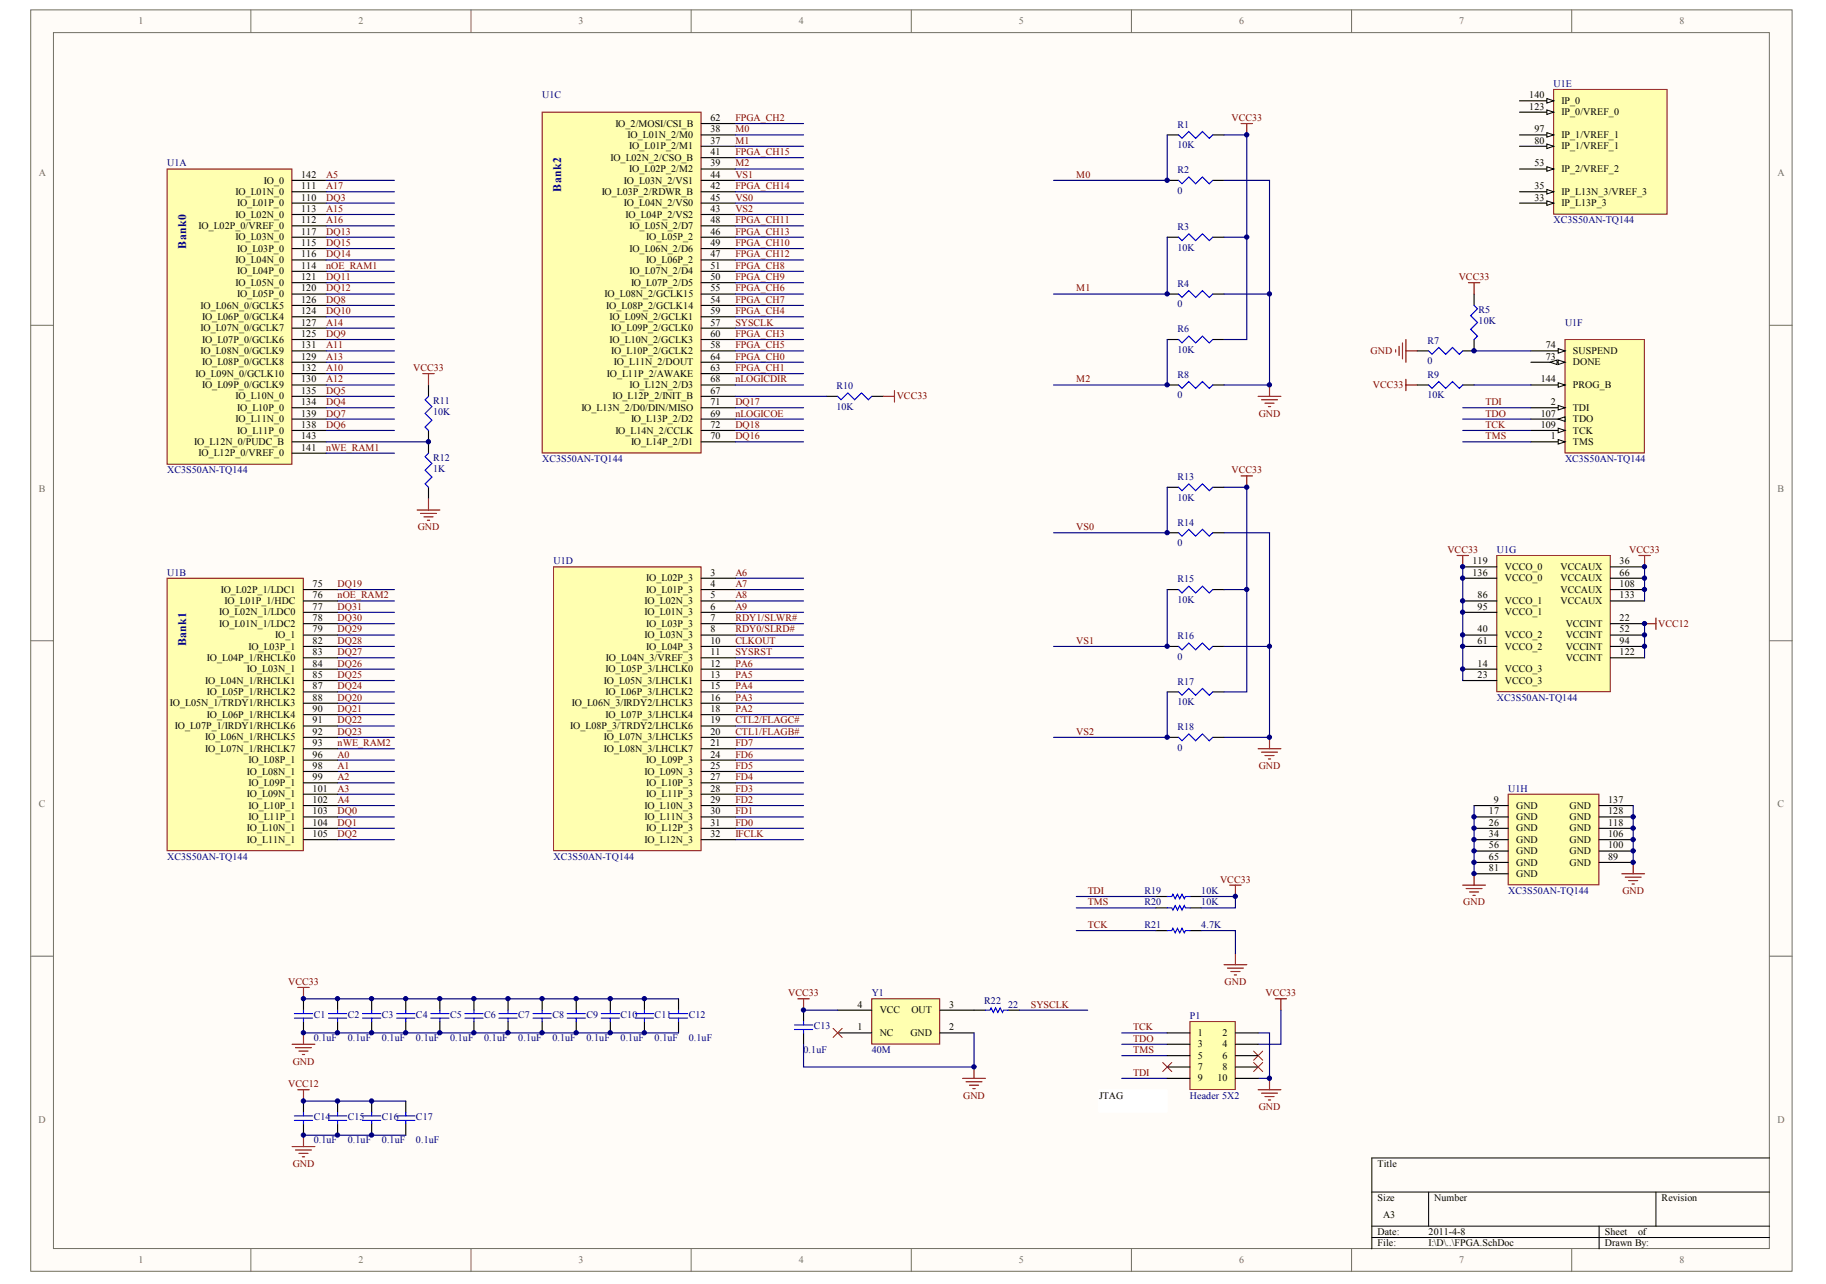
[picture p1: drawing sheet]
<svg xmlns="http://www.w3.org/2000/svg" width="289mm" height="203mm" viewBox="0 0 289 203" stroke-linecap="round" stroke-linejoin="round" font-family="sans-serif">
<defs><g id="words">
<g font-size="1.9" fill="#000080">
<text x="88.8" y="30.3" transform="rotate(-90 88.8 30.3)">Bank2</text>
<text x="29.4" y="39.3" transform="rotate(-90 29.4 39.3)">Bank0</text>
<text x="29.4" y="102.3" transform="rotate(-90 29.4 102.3)">Bank1</text>
</g>
<g font-size="1.6" fill="#716f64">
<text x="21.9" y="3.9">1</text>
<text x="56.7" y="3.9">2</text>
<text x="91.6" y="3.9">3</text>
<text x="126.4" y="3.9">4</text>
<text x="161.2" y="3.9">5</text>
<text x="196.1" y="3.9">6</text>
<text x="230.9" y="3.9">7</text>
<text x="265.7" y="3.9">8</text>
<text x="6.1" y="27.9">A</text>
<text x="281.3" y="27.9">A</text>
<text x="6.1" y="77.8">B</text>
<text x="281.3" y="77.8">B</text>
<text x="6.1" y="127.8">C</text>
<text x="281.3" y="127.8">C</text>
<text x="6.1" y="177.7">D</text>
<text x="281.2" y="177.7">D</text>
<text x="21.9" y="200">1</text>
<text x="56.7" y="200">2</text>
<text x="91.6" y="200">3</text>
<text x="126.4" y="200">4</text>
<text x="161.2" y="200">5</text>
<text x="196.1" y="200">6</text>
<text x="230.9" y="200">7</text>
<text x="265.7" y="200">8</text>
</g>
<g font-size="1.6" fill="#000080">
<text x="85.8" y="15.5">U1C</text>
<text x="245.8" y="13.7">U1E</text>
<text x="186.3" y="23.5">10K</text>
<text x="186.3" y="20.2">R1</text>
<text x="26.4" y="26.3">U1A</text>
<text x="186.3" y="27.4">R2</text>
<text x="186.3" y="30.7">0</text>
<text x="245.8" y="35.3">XC3S50AN-TQ144</text>
<text x="186.3" y="39.7">10K</text>
<text x="186.3" y="36.4">R3</text>
<text x="186.3" y="45.4">R4</text>
<text x="186.3" y="48.6">0</text>
<text x="186.3" y="52.6">R6</text>
<text x="234" y="51.3">10K</text>
<text x="234" y="49.5">R5</text>
<text x="247.6" y="51.5">U1F</text>
<text x="186.3" y="55.8">10K</text>
<text x="186.3" y="59.8">R8</text>
<text x="225.9" y="57.6">0</text>
<text x="225.9" y="54.4">R7</text>
<text x="225.9" y="59.8">R9</text>
<text x="68.5" y="65.7">10K</text>
<text x="68.5" y="63.9">R11</text>
<text x="132.4" y="64.8">10K</text>
<text x="132.4" y="61.6">R10</text>
<text x="186.3" y="63">0</text>
<text x="225.9" y="63">10K</text>
<text x="26.4" y="74.9">XC3S50AN-TQ144</text>
<text x="68.5" y="74.7">1K</text>
<text x="68.5" y="72.9">R12</text>
<text x="85.8" y="73.1">XC3S50AN-TQ144</text>
<text x="186.3" y="76">R13</text>
<text x="247.6" y="73.1">XC3S50AN-TQ144</text>
<text x="186.3" y="79.2">10K</text>
<text x="186.3" y="83.2">R14</text>
<text x="87.6" y="89.3">U1D</text>
<text x="186.3" y="86.4">0</text>
<text x="236.8" y="87.5">U1G</text>
<text x="26.4" y="91.1">U1B</text>
<text x="186.3" y="95.4">10K</text>
<text x="186.3" y="92.2">R15</text>
<text x="186.3" y="101.2">R16</text>
<text x="186.3" y="104.4">0</text>
<text x="186.3" y="111.6">10K</text>
<text x="186.3" y="108.4">R17</text>
<text x="236.8" y="110.9">XC3S50AN-TQ144</text>
<text x="186.3" y="118.8">0</text>
<text x="186.3" y="115.6">R18</text>
<text x="238.6" y="125.3">U1H</text>
<text x="26.4" y="136.1">XC3S50AN-TQ144</text>
<text x="87.6" y="136.1">XC3S50AN-TQ144</text>
<text x="181.1" y="141.5">R19</text>
<text x="181.1" y="143.3">R20</text>
<text x="190.1" y="141.5">10K</text>
<text x="190.1" y="143.3">10K</text>
<text x="238.6" y="141.5">XC3S50AN-TQ144</text>
<text x="181.1" y="146.9">R21</text>
<text x="190.1" y="146.9">4.7K</text>
<text x="49.6" y="161.1">C1</text>
<text x="55" y="161.1">C2</text>
<text x="60.4" y="161.1">C3</text>
<text x="65.8" y="161.1">C4</text>
<text x="71.2" y="161.1">C5</text>
<text x="76.6" y="161.1">C6</text>
<text x="82" y="161.1">C7</text>
<text x="87.4" y="161.1">C8</text>
<text x="92.8" y="161.1">C9</text>
<text x="98.2" y="161.1">C10</text>
<text x="103.6" y="161.1">C11</text>
<text x="109" y="161.1">C12</text>
<text x="137.9" y="157.7">Y1</text>
<text x="155.7" y="158.9">R22</text>
<text x="159.5" y="159.5">22</text>
<text x="188.3" y="161.3">P1</text>
<text x="49.6" y="164.7">0.1uF</text>
<text x="55" y="164.7">0.1uF</text>
<text x="60.4" y="164.7">0.1uF</text>
<text x="65.8" y="164.7">0.1uF</text>
<text x="71.2" y="164.7">0.1uF</text>
<text x="76.6" y="164.7">0.1uF</text>
<text x="82" y="164.7">0.1uF</text>
<text x="87.4" y="164.7">0.1uF</text>
<text x="92.8" y="164.7">0.1uF</text>
<text x="98.2" y="164.7">0.1uF</text>
<text x="103.6" y="164.7">0.1uF</text>
<text x="109" y="164.7">0.1uF</text>
<text x="127.1" y="166.7">0.1uF</text>
<text x="128.8" y="162.9">C13</text>
<text x="137.9" y="166.7">40M</text>
<text x="188.3" y="173.9">Header 5X2</text>
<text x="49.6" y="177.3">C14</text>
<text x="55" y="177.3">C15</text>
<text x="60.4" y="177.3">C16</text>
<text x="65.8" y="177.3">C17</text>
<text x="49.6" y="180.9">0.1uF</text>
<text x="55" y="180.9">0.1uF</text>
<text x="60.4" y="180.9">0.1uF</text>
<text x="65.8" y="180.9">0.1uF</text>
</g>
<g font-size="1.6">
<text x="242" y="17.3">123</text>
<text x="242" y="15.5">140</text>
<text x="247.1" y="16.4">IP_0</text>
<text x="97.4" y="20">IO_2/MOSI/CSI_B</text>
<text x="99.3" y="21.8">IO_L01N_2/M0</text>
<text x="99.6" y="23.6">IO_L01P_2/M1</text>
<text x="112.4" y="22.7">37</text>
<text x="112.4" y="20.9">38</text>
<text x="112.4" y="19.1">62</text>
<text x="242.8" y="22.7">80</text>
<text x="242.8" y="20.9">97</text>
<text x="247.1" y="23.6">IP_1/VREF_1</text>
<text x="247.1" y="21.8">IP_1/VREF_1</text>
<text x="247.1" y="18.2">IP_0/VREF_0</text>
<text x="41.7" y="29">IO_0</text>
<text x="47.7" y="28.1">142</text>
<text x="47.7" y="29.9">111</text>
<text x="96.6" y="25.4">IO_L02N_2/CSO_B</text>
<text x="98.7" y="29">IO_L03N_2/VS1</text>
<text x="99.6" y="27.2">IO_L02P_2/M2</text>
<text x="112.4" y="29.9">42</text>
<text x="112.4" y="28.1">44</text>
<text x="112.4" y="26.3">39</text>
<text x="112.4" y="24.5">41</text>
<text x="242.8" y="26.3">53</text>
<text x="242.8" y="29.9">35</text>
<text x="247.1" y="27.2">IP_2/VREF_2</text>
<text x="37.3" y="30.8">IO_L01N_0</text>
<text x="37.3" y="34.4">IO_L02N_0</text>
<text x="37.5" y="32.6">IO_L01P_0</text>
<text x="47.7" y="31.7">110</text>
<text x="47.7" y="33.5">113</text>
<text x="47.7" y="35.3">112</text>
<text x="95.2" y="30.8">IO_L03P_2/RDWR_B</text>
<text x="98.7" y="32.6">IO_L04N_2/VS0</text>
<text x="99" y="34.4">IO_L04P_2/VS2</text>
<text x="112.4" y="35.3">48</text>
<text x="112.4" y="33.5">43</text>
<text x="112.4" y="31.7">45</text>
<text x="242.8" y="31.7">33</text>
<text x="247.1" y="32.6">IP_L13P_3</text>
<text x="247.1" y="30.8">IP_L13N_3/VREF_3</text>
<text x="31.4" y="36.2">IO_L02P_0/VREF_0</text>
<text x="37.3" y="38">IO_L03N_0</text>
<text x="37.3" y="41.6">IO_L04N_0</text>
<text x="37.5" y="39.8">IO_L03P_0</text>
<text x="47.7" y="37.1">117</text>
<text x="47.7" y="38.9">115</text>
<text x="47.7" y="40.7">116</text>
<text x="99.6" y="39.8">IO_L06N_2/D6</text>
<text x="99.6" y="36.2">IO_L05N_2/D7</text>
<text x="102.3" y="41.6">IO_L06P_2</text>
<text x="102.3" y="38">IO_L05P_2</text>
<text x="112.4" y="40.7">47</text>
<text x="112.4" y="38.9">49</text>
<text x="112.4" y="37.1">46</text>
<text x="37.3" y="45.2">IO_L05N_0</text>
<text x="37.5" y="43.4">IO_L04P_0</text>
<text x="37.5" y="47">IO_L05P_0</text>
<text x="47.7" y="42.5">114</text>
<text x="47.7" y="44.3">121</text>
<text x="47.7" y="46.1">120</text>
<text x="47.7" y="47.9">126</text>
<text x="95.7" y="47">IO_L08N_2/GCLK15</text>
<text x="99.6" y="43.4">IO_L07N_2/D4</text>
<text x="99.8" y="45.2">IO_L07P_2/D5</text>
<text x="112.4" y="47.9">54</text>
<text x="112.4" y="46.1">55</text>
<text x="112.4" y="44.3">50</text>
<text x="112.4" y="42.5">51</text>
<text x="31.7" y="48.8">IO_L06N_0/GCLK5</text>
<text x="31.7" y="52.4">IO_L07N_0/GCLK7</text>
<text x="32" y="50.6">IO_L06P_0/GCLK4</text>
<text x="47.7" y="49.7">124</text>
<text x="47.7" y="51.5">127</text>
<text x="47.7" y="53.3">125</text>
<text x="95.9" y="48.8">IO_L08P_2/GCLK14</text>
<text x="96.5" y="50.6">IO_L09N_2/GCLK1</text>
<text x="96.7" y="52.4">IO_L09P_2/GCLK0</text>
<text x="112.4" y="53.3">60</text>
<text x="112.4" y="51.5">57</text>
<text x="112.4" y="49.7">59</text>
<text x="30.9" y="59.6">IO_L09N_0/GCLK10</text>
<text x="31.7" y="56">IO_L08N_0/GCLK9</text>
<text x="32" y="54.2">IO_L07P_0/GCLK6</text>
<text x="32" y="57.8">IO_L08P_0/GCLK8</text>
<text x="47.7" y="55.1">131</text>
<text x="47.7" y="56.9">129</text>
<text x="47.7" y="58.7">132</text>
<text x="96" y="59.6">IO_L11P_2/AWAKE</text>
<text x="96.5" y="54.2">IO_L10N_2/GCLK3</text>
<text x="96.7" y="56">IO_L10P_2/GCLK2</text>
<text x="97.1" y="57.8">IO_L11N_2/DOUT</text>
<text x="112.4" y="58.7">63</text>
<text x="112.4" y="56.9">64</text>
<text x="112.4" y="55.1">58</text>
<text x="244.6" y="56.9">73</text>
<text x="244.6" y="55.1">74</text>
<text x="248.9" y="57.8">DONE</text>
<text x="248.9" y="56">SUSPEND</text>
<text x="32" y="61.4">IO_L09P_0/GCLK9</text>
<text x="37.3" y="63.2">IO_L10N_0</text>
<text x="37.5" y="65">IO_L10P_0</text>
<text x="47.7" y="60.5">130</text>
<text x="47.7" y="62.3">135</text>
<text x="47.7" y="64.1">134</text>
<text x="47.7" y="65.9">139</text>
<text x="92" y="65">IO_L13N_2/D0/DIN/MISO</text>
<text x="96.9" y="63.2">IO_L12P_2/INIT_B</text>
<text x="99.6" y="61.4">IO_L12N_2/D3</text>
<text x="112.4" y="65.9">69</text>
<text x="112.4" y="64.1">71</text>
<text x="112.4" y="62.3">67</text>
<text x="112.4" y="60.5">68</text>
<text x="243.8" y="65.9">107</text>
<text x="243.8" y="60.5">144</text>
<text x="245.4" y="64.1">2</text>
<text x="248.9" y="65">TDI</text>
<text x="248.9" y="61.4">PROG_B</text>
<text x="30.7" y="70.4">IO_L12N_0/PUDC_B</text>
<text x="37.3" y="66.8">IO_L11N_0</text>
<text x="37.5" y="68.6">IO_L11P_0</text>
<text x="47.7" y="67.7">138</text>
<text x="47.7" y="69.5">143</text>
<text x="47.7" y="71.3">141</text>
<text x="97.4" y="68.6">IO_L14N_2/CCLK</text>
<text x="99.8" y="70.4">IO_L14P_2/D1</text>
<text x="99.8" y="66.8">IO_L13P_2/D2</text>
<text x="112.4" y="69.5">70</text>
<text x="112.4" y="67.7">72</text>
<text x="243.8" y="67.7">109</text>
<text x="245.4" y="69.5">1</text>
<text x="248.9" y="70.4">TMS</text>
<text x="248.9" y="68.6">TCK</text>
<text x="248.9" y="66.8">TDO</text>
<text x="31.4" y="72.2">IO_L12P_0/VREF_0</text>
<text x="233" y="89.3">119</text>
<text x="256.3" y="89.3">36</text>
<text x="34.9" y="93.8">IO_L02P_1/LDC1</text>
<text x="35.5" y="95.6">IO_L01P_1/HDC</text>
<text x="49.5" y="92.9">75</text>
<text x="49.5" y="94.7">76</text>
<text x="102" y="95.6">IO_L02N_3</text>
<text x="102.3" y="93.8">IO_L01P_3</text>
<text x="102.3" y="92">IO_L02P_3</text>
<text x="112.4" y="94.7">5</text>
<text x="112.4" y="92.9">4</text>
<text x="112.4" y="91.1">3</text>
<text x="233" y="91.1">136</text>
<text x="233.8" y="94.7">86</text>
<text x="238.1" y="95.6">VCCO_1</text>
<text x="238.1" y="92">VCCO_0</text>
<text x="238.1" y="90.2">VCCO_0</text>
<text x="246.9" y="90.2">VCCAUX</text>
<text x="246.9" y="92">VCCAUX</text>
<text x="246.9" y="93.8">VCCAUX</text>
<text x="246.9" y="95.6">VCCAUX</text>
<text x="256.3" y="91.1">66</text>
<text x="256.3" y="92.9">108</text>
<text x="256.3" y="94.7">133</text>
<text x="34.7" y="97.4">IO_L02N_1/LDC0</text>
<text x="34.7" y="99.2">IO_L01N_1/LDC2</text>
<text x="43.5" y="101">IO_1</text>
<text x="49.5" y="96.5">77</text>
<text x="49.5" y="98.3">78</text>
<text x="49.5" y="100.1">79</text>
<text x="49.5" y="101.9">82</text>
<text x="102" y="101">IO_L03N_3</text>
<text x="102" y="97.4">IO_L01N_3</text>
<text x="102.3" y="99.2">IO_L03P_3</text>
<text x="112.4" y="101.9">10</text>
<text x="112.4" y="100.1">8</text>
<text x="112.4" y="98.3">7</text>
<text x="112.4" y="96.5">6</text>
<text x="233.8" y="101.9">61</text>
<text x="233.8" y="100.1">40</text>
<text x="233.8" y="96.5">95</text>
<text x="238.1" y="101">VCCO_2</text>
<text x="238.1" y="97.4">VCCO_1</text>
<text x="247.7" y="99.2">VCCINT</text>
<text x="247.7" y="101">VCCINT</text>
<text x="256.3" y="98.3">22</text>
<text x="256.3" y="100.1">52</text>
<text x="256.3" y="101.9">94</text>
<text x="32.7" y="104.6">IO_L04P_1/RHCLK0</text>
<text x="39.1" y="106.4">IO_L03N_1</text>
<text x="39.3" y="102.8">IO_L03P_1</text>
<text x="49.5" y="103.7">83</text>
<text x="49.5" y="105.5">84</text>
<text x="49.5" y="107.3">85</text>
<text x="95.8" y="106.4">IO_L05P_3/LHCLK0</text>
<text x="95.9" y="104.6">IO_L04N_3/VREF_3</text>
<text x="102.3" y="102.8">IO_L04P_3</text>
<text x="112.4" y="107.3">13</text>
<text x="112.4" y="105.5">12</text>
<text x="112.4" y="103.7">11</text>
<text x="233.8" y="107.3">23</text>
<text x="233.8" y="105.5">14</text>
<text x="238.1" y="106.4">VCCO_3</text>
<text x="238.1" y="102.8">VCCO_2</text>
<text x="247.7" y="102.8">VCCINT</text>
<text x="247.7" y="104.6">VCCINT</text>
<text x="256.3" y="103.7">122</text>
<text x="26.9" y="111.8">IO_L05N_1/TRDY1/RHCLK3</text>
<text x="32.5" y="108.2">IO_L04N_1/RHCLK1</text>
<text x="32.7" y="110">IO_L05P_1/RHCLK2</text>
<text x="32.7" y="113.6">IO_L06P_1/RHCLK4</text>
<text x="49.5" y="109.1">87</text>
<text x="49.5" y="110.9">88</text>
<text x="49.5" y="112.7">90</text>
<text x="90.5" y="111.8">IO_L06N_3/IRDY2/LHCLK3</text>
<text x="95.5" y="108.2">IO_L05N_3/LHCLK1</text>
<text x="95.8" y="113.6">IO_L07P_3/LHCLK4</text>
<text x="95.8" y="110">IO_L06P_3/LHCLK2</text>
<text x="112.4" y="112.7">18</text>
<text x="112.4" y="110.9">16</text>
<text x="112.4" y="109.1">15</text>
<text x="238.1" y="108.2">VCCO_3</text>
<text x="27.7" y="115.4">IO_L07P_1/IRDY1/RHCLK6</text>
<text x="32.5" y="117.2">IO_L06N_1/RHCLK5</text>
<text x="32.5" y="119">IO_L07N_1/RHCLK7</text>
<text x="49.5" y="114.5">91</text>
<text x="49.5" y="116.3">92</text>
<text x="49.5" y="118.1">93</text>
<text x="49.5" y="119.9">96</text>
<text x="90.2" y="115.4">IO_L08P_3/TRDY2/LHCLK6</text>
<text x="95.5" y="119">IO_L08N_3/LHCLK7</text>
<text x="95.5" y="117.2">IO_L07N_3/LHCLK5</text>
<text x="112.4" y="119.9">24</text>
<text x="112.4" y="118.1">21</text>
<text x="112.4" y="116.3">20</text>
<text x="112.4" y="114.5">19</text>
<text x="39.1" y="122.6">IO_L08N_1</text>
<text x="39.3" y="120.8">IO_L08P_1</text>
<text x="39.3" y="124.4">IO_L09P_1</text>
<text x="49.5" y="121.7">98</text>
<text x="49.5" y="123.5">99</text>
<text x="49.5" y="125.3">101</text>
<text x="102" y="122.6">IO_L09N_3</text>
<text x="102.3" y="124.4">IO_L10P_3</text>
<text x="102.3" y="120.8">IO_L09P_3</text>
<text x="112.4" y="125.3">28</text>
<text x="112.4" y="123.5">27</text>
<text x="112.4" y="121.7">25</text>
<text x="39.1" y="126.2">IO_L09N_1</text>
<text x="39.1" y="131.6">IO_L10N_1</text>
<text x="39.3" y="128">IO_L10P_1</text>
<text x="39.3" y="129.8">IO_L11P_1</text>
<text x="49.5" y="127.1">102</text>
<text x="49.5" y="128.9">103</text>
<text x="49.5" y="130.7">104</text>
<text x="102" y="129.8">IO_L11N_3</text>
<text x="102" y="128">IO_L10N_3</text>
<text x="102.3" y="131.6">IO_L12P_3</text>
<text x="102.3" y="126.2">IO_L11P_3</text>
<text x="112.4" y="130.7">31</text>
<text x="112.4" y="128.9">30</text>
<text x="112.4" y="127.1">29</text>
<text x="235.6" y="130.7">26</text>
<text x="235.6" y="128.9">17</text>
<text x="236.4" y="127.1">9</text>
<text x="239.9" y="131.6">GND</text>
<text x="239.9" y="129.8">GND</text>
<text x="239.9" y="128">GND</text>
<text x="248.3" y="128">GND</text>
<text x="248.3" y="129.8">GND</text>
<text x="248.3" y="131.6">GND</text>
<text x="254.5" y="127.1">137</text>
<text x="254.5" y="128.9">128</text>
<text x="254.5" y="130.7">118</text>
<text x="39.1" y="133.4">IO_L11N_1</text>
<text x="49.5" y="132.5">105</text>
<text x="102" y="133.4">IO_L12N_3</text>
<text x="112.4" y="132.5">32</text>
<text x="235.6" y="136.1">65</text>
<text x="235.6" y="137.9">81</text>
<text x="235.6" y="134.3">56</text>
<text x="235.6" y="132.5">34</text>
<text x="239.9" y="137">GND</text>
<text x="239.9" y="135.2">GND</text>
<text x="239.9" y="133.4">GND</text>
<text x="248.3" y="133.4">GND</text>
<text x="248.3" y="135.2">GND</text>
<text x="248.3" y="137">GND</text>
<text x="254.5" y="132.5">106</text>
<text x="254.5" y="134.3">100</text>
<text x="254.5" y="136.1">89</text>
<text x="239.9" y="138.8">GND</text>
<text x="135.7" y="159.5">4</text>
<text x="139.2" y="160.4">VCC</text>
<text x="144.2" y="160.4">OUT</text>
<text x="150.2" y="159.5">3</text>
<text x="135.7" y="163.1">1</text>
<text x="139.2" y="164">NC</text>
<text x="144" y="164">GND</text>
<text x="150.2" y="163.1">2</text>
<text x="189.5" y="164">1</text>
<text x="189.5" y="165.8">3</text>
<text x="189.5" y="167.6">5</text>
<text x="193.4" y="164">2</text>
<text x="193.4" y="165.8">4</text>
<text x="193.4" y="167.6">6</text>
<text x="173.9" y="173.9">JTAG</text>
<text x="189.5" y="169.4">7</text>
<text x="189.5" y="171.2">9</text>
<text x="192.6" y="171.2">10</text>
<text x="193.4" y="169.4">8</text>
<text x="218" y="184.7">Title</text>
<text x="218" y="190.1">Size</text>
<text x="226.9" y="190.1">Number</text>
<text x="262.9" y="190.1">Revision</text>
<text x="218" y="195.5">Date:</text>
<text x="218" y="197.3">File:</text>
<text x="218.9" y="192.8">A3</text>
<text x="226" y="195.5">2011-4-8</text>
<text x="226" y="197.3">I:\D\..\FPGA.SchDoc</text>
<text x="253.9" y="195.5">Sheet</text>
<text x="253.9" y="197.3">Drawn By:</text>
<text x="259.2" y="195.5">of</text>
</g>
<g font-size="1.6" fill="#800000">
<text x="116.4" y="19.1">FPGA_CH2</text>
<text x="116.4" y="22.7">M1</text>
<text x="116.4" y="20.9">M0</text>
<text x="194.8" y="19.1">VCC33</text>
<text x="51.6" y="29.9">A17</text>
<text x="51.6" y="28.1">A5</text>
<text x="116.4" y="24.5">FPGA_CH15</text>
<text x="116.4" y="29.9">FPGA_CH14</text>
<text x="116.4" y="28.1">VS1</text>
<text x="116.4" y="26.3">M2</text>
<text x="170.3" y="28.1">M0</text>
<text x="51.6" y="35.3">A16</text>
<text x="51.6" y="33.5">A15</text>
<text x="51.6" y="31.7">DQ3</text>
<text x="116.4" y="35.3">FPGA_CH11</text>
<text x="116.4" y="33.5">VS2</text>
<text x="116.4" y="31.7">VS0</text>
<text x="51.6" y="38.9">DQ15</text>
<text x="51.6" y="40.7">DQ14</text>
<text x="51.6" y="37.1">DQ13</text>
<text x="116.4" y="38.9">FPGA_CH10</text>
<text x="116.4" y="40.7">FPGA_CH12</text>
<text x="116.4" y="37.1">FPGA_CH13</text>
<text x="51.6" y="47.9">DQ8</text>
<text x="51.6" y="42.5">nOE_RAM1</text>
<text x="51.6" y="46.1">DQ12</text>
<text x="51.6" y="44.3">DQ11</text>
<text x="116.4" y="42.5">FPGA_CH8</text>
<text x="116.4" y="44.3">FPGA_CH9</text>
<text x="116.4" y="46.1">FPGA_CH6</text>
<text x="116.4" y="47.9">FPGA_CH7</text>
<text x="170.3" y="46.1">M1</text>
<text x="230.8" y="44.3">VCC33</text>
<text x="51.6" y="51.5">A14</text>
<text x="51.6" y="49.7">DQ10</text>
<text x="51.6" y="53.3">DQ9</text>
<text x="116.4" y="49.7">FPGA_CH4</text>
<text x="116.4" y="53.3">FPGA_CH3</text>
<text x="116.4" y="51.5">SYSCLK</text>
<text x="51.6" y="56.9">A13</text>
<text x="51.6" y="58.7">A10</text>
<text x="51.6" y="55.1">A11</text>
<text x="65.4" y="58.7">VCC33</text>
<text x="116.4" y="56.9">FPGA_CH0</text>
<text x="116.4" y="58.7">FPGA_CH1</text>
<text x="116.4" y="55.1">FPGA_CH5</text>
<text x="216.9" y="56">GND</text>
<text x="51.6" y="60.5">A12</text>
<text x="51.6" y="64.1">DQ4</text>
<text x="51.6" y="62.3">DQ5</text>
<text x="51.6" y="65.9">DQ7</text>
<text x="116.4" y="65.9">nLOGICOE</text>
<text x="116.4" y="60.5">nLOGICDIR</text>
<text x="116.4" y="64.1">DQ17</text>
<text x="141.9" y="63.2">VCC33</text>
<text x="170.3" y="60.5">M2</text>
<text x="199.2" y="65.9">GND</text>
<text x="217.2" y="61.4">VCC33</text>
<text x="235" y="64.1">TDI</text>
<text x="235" y="65.9">TDO</text>
<text x="51.6" y="67.7">DQ6</text>
<text x="51.6" y="71.3">nWE_RAM1</text>
<text x="116.4" y="67.7">DQ18</text>
<text x="116.4" y="69.5">DQ16</text>
<text x="235" y="67.7">TCK</text>
<text x="235" y="69.5">TMS</text>
<text x="194.8" y="74.9">VCC33</text>
<text x="66.1" y="83.9">GND</text>
<text x="170.3" y="83.9">VS0</text>
<text x="229" y="87.5">VCC33</text>
<text x="257.8" y="87.5">VCC33</text>
<text x="53.4" y="92.9">DQ19</text>
<text x="53.4" y="94.7">nOE_RAM2</text>
<text x="116.4" y="91.1">A6</text>
<text x="116.4" y="92.9">A7</text>
<text x="116.4" y="94.7">A8</text>
<text x="53.4" y="96.5">DQ31</text>
<text x="53.4" y="98.3">DQ30</text>
<text x="53.4" y="100.1">DQ29</text>
<text x="53.4" y="101.9">DQ28</text>
<text x="116.4" y="96.5">A9</text>
<text x="116.4" y="101.9">CLKOUT</text>
<text x="116.4" y="98.3">RDY1/SLWR#</text>
<text x="116.4" y="100.1">RDY0/SLRD#</text>
<text x="170.3" y="101.9">VS1</text>
<text x="262.4" y="99.2">VCC12</text>
<text x="53.4" y="103.7">DQ27</text>
<text x="53.4" y="105.5">DQ26</text>
<text x="53.4" y="107.3">DQ25</text>
<text x="116.4" y="107.3">PA5</text>
<text x="116.4" y="105.5">PA6</text>
<text x="116.4" y="103.7">SYSRST</text>
<text x="53.4" y="109.1">DQ24</text>
<text x="53.4" y="110.9">DQ20</text>
<text x="53.4" y="112.7">DQ21</text>
<text x="116.4" y="112.7">PA2</text>
<text x="116.4" y="109.1">PA4</text>
<text x="116.4" y="110.9">PA3</text>
<text x="53.4" y="118.1">nWE_RAM2</text>
<text x="53.4" y="114.5">DQ22</text>
<text x="53.4" y="116.3">DQ23</text>
<text x="53.4" y="119.9">A0</text>
<text x="116.4" y="119.9">FD6</text>
<text x="116.4" y="116.3">CTL1/FLAGB#</text>
<text x="116.4" y="114.5">CTL2/FLAGC#</text>
<text x="116.4" y="118.1">FD7</text>
<text x="170.3" y="116.3">VS2</text>
<text x="53.4" y="121.7">A1</text>
<text x="53.4" y="123.5">A2</text>
<text x="53.4" y="125.3">A3</text>
<text x="116.4" y="125.3">FD3</text>
<text x="116.4" y="123.5">FD4</text>
<text x="116.4" y="121.7">FD5</text>
<text x="199.2" y="121.7">GND</text>
<text x="53.4" y="127.1">A4</text>
<text x="53.4" y="128.9">DQ0</text>
<text x="53.4" y="130.7">DQ1</text>
<text x="116.4" y="128.9">FD1</text>
<text x="116.4" y="130.7">FD0</text>
<text x="116.4" y="127.1">FD2</text>
<text x="53.4" y="132.5">DQ2</text>
<text x="116.4" y="132.5">IFCLK</text>
<text x="172.1" y="141.5">TDI</text>
<text x="172.1" y="143.3">TMS</text>
<text x="193.1" y="139.7">VCC33</text>
<text x="231.5" y="143.3">GND</text>
<text x="256.7" y="141.5">GND</text>
<text x="172.1" y="146.9">TCK</text>
<text x="45.6" y="155.9">VCC33</text>
<text x="193.8" y="155.9">GND</text>
<text x="124.7" y="157.7">VCC33</text>
<text x="163.1" y="159.5">SYSCLK</text>
<text x="200.2" y="157.7">VCC33</text>
<text x="179.3" y="163.1">TCK</text>
<text x="179.3" y="164.9">TDO</text>
<text x="179.3" y="166.7">TMS</text>
<text x="45.6" y="172.1">VCC12</text>
<text x="46.3" y="168.5">GND</text>
<text x="152.4" y="173.9">GND</text>
<text x="179.3" y="170.3">TDI</text>
<text x="199.2" y="175.7">GND</text>
<text x="46.3" y="184.7">GND</text>
</g>
</g></defs>
<g fill="#fffcf8" stroke="#716f64" stroke-width=".16">
<path d="M4.9 1.6h278.7v199.6h-278.7z"/>
<path d="M8.5 5.2h271.5v192.4h-271.5z"/>
</g>
<g fill="none" stroke="#716f64" stroke-width=".16">
<path d="M39.7 1.6v3.6M74.5 1.6v3.6M109.4 1.6v3.6M144.2 1.6v3.6M179 1.6v3.6M213.9 1.6v3.6M248.7 1.6v3.6M4.9 51.5h3.6M280 51.5h3.6M4.9 101.4h3.6M280 101.4h3.6M4.9 151.3h3.6"/>
<path d="M280 151.3h3.6M39.7 197.6v3.6M74.5 197.6v3.6M109.4 197.6v3.6M144.2 197.6v3.6M179 197.6v3.6M213.9 197.6v3.6M248.7 197.6v3.6"/>
</g>
<path d="M217.1 188.6h62.9M217.1 194h62.9M217.1 195.8h62.9M226 188.6v5.4M253 194v3.6M262 188.6v5.4M280 183.3h-62.9v14.3" fill="none" stroke="#000" stroke-width=".16"/>
<path d="M85.8 17.8h25.1v53.9h-25.1z" fill="#ffffb0" stroke="#800000" stroke-width=".16"/>
<g fill="none" stroke="#000" stroke-width=".18">
<path d="M111 19.6h5.4M111 39.3h5.4M111 37.5h5.4M111 35.7h5.4M111 33.9h5.4M111 32.1h5.4M111 30.3h5.4M111 28.5h5.4M111 26.7h5.4M111 24.9h5.4M111 23.2h5.4M111 21.4h5.4"/>
<path d="M111 59.1h5.4M111 57.3h5.4M111 55.5h5.4M111 53.7h5.4M111 51.9h5.4M111 50.1h5.4M111 48.3h5.4M111 46.5h5.4M111 44.7h5.4M111 42.9h5.4M111 41.1h5.4M111 69.9h5.4"/>
<path d="M111 68.1h5.4M111 66.3h5.4M111 64.5h5.4M111 62.7h5.4M111 60.9h5.4"/>
</g>
<path d="M236.8 87.9h18v21.6h-18z" fill="#ffffb0" stroke="#800000" stroke-width=".16"/>
<g fill="none" stroke="#000" stroke-width=".18">
<path d="M231.4 96.9h5.4M231.4 95.1h5.4M231.4 91.5h5.4M231.4 89.7h5.4M254.8 95.1h5.4M254.8 91.5h5.4M254.8 89.7h5.4M254.8 93.3h5.4M254.8 98.7h5.4M231.4 107.7h5.4M231.4 105.9h5.4M231.4 102.3h5.4"/>
<path d="M231.4 100.5h5.4M254.8 102.3h5.4M254.8 100.5h5.4M254.8 104.1h5.4"/>
</g>
<path d="M26.4 26.7h19.8v46.8h-19.8z" fill="#ffffb0" stroke="#800000" stroke-width=".16"/>
<g fill="none" stroke="#000" stroke-width=".18">
<path d="M46.2 28.5h5.4M46.2 30.3h5.4M46.2 32.1h5.4M46.2 33.9h5.4M46.2 35.7h5.4M46.2 37.5h5.4M46.2 39.3h5.4M46.2 41.1h5.4M46.2 42.9h5.4M46.2 44.7h5.4M46.2 46.5h5.4M46.2 48.3h5.4"/>
<path d="M46.2 50.1h5.4M46.2 51.9h5.4M46.2 53.7h5.4M46.2 55.5h5.4M46.2 57.3h5.4M46.2 59.1h5.4M46.2 60.9h5.4M46.2 62.7h5.4M46.2 64.5h5.4M46.2 66.3h5.4M46.2 68.1h5.4M46.2 69.9h5.4"/>
<path d="M46.2 71.7h5.4"/>
</g>
<path d="M247.6 53.7h12.6v18h-12.6z" fill="#ffffb0" stroke="#800000" stroke-width=".16"/>
<path d="M242.2 69.9h5.4" fill="none" stroke="#000" stroke-width=".18"/>
<path d="M246.6 69.6l1 .3-1 .4z" fill="#fffcf8" stroke="#000" stroke-width=".16"/>
<path d="M242.2 68.1h5.4" fill="none" stroke="#000" stroke-width=".18"/>
<path d="M246.6 67.8l1 .3-1 .4z" fill="#fffcf8" stroke="#000" stroke-width=".16"/>
<path d="M242.2 66.3h5.4" fill="none" stroke="#000" stroke-width=".18"/>
<path d="M246.6 66.3l1-.3v.7z" fill="#fffcf8" stroke="#000" stroke-width=".16"/>
<path d="M242.2 64.5h5.4" fill="none" stroke="#000" stroke-width=".18"/>
<path d="M246.6 64.2l1 .3-1 .4z" fill="#fffcf8" stroke="#000" stroke-width=".16"/>
<path d="M242.2 60.9h5.4" fill="none" stroke="#000" stroke-width=".18"/>
<path d="M246.6 60.6l1 .3-1 .4z" fill="#fffcf8" stroke="#000" stroke-width=".16"/>
<path d="M242.2 57.3h5.4" fill="none" stroke="#000" stroke-width=".18"/>
<g fill="#fffcf8" stroke="#000" stroke-width=".16">
<path d="M246.6 57l1 .3-1 .4z"/>
<path d="M245.3 57.3l1.1-.3v.7z"/>
</g>
<path d="M242.2 55.5h5.4" fill="none" stroke="#000" stroke-width=".18"/>
<path d="M246.6 55.2l1 .3-1 .4z" fill="#fffcf8" stroke="#000" stroke-width=".16"/>
<path d="M238.6 125.7h14.4v14.3h-14.4z" fill="#ffffb0" stroke="#800000" stroke-width=".16"/>
<g fill="none" stroke="#000" stroke-width=".18">
<path d="M67.8 60.9v1.8M67.8 68.1v3.6M67.8 77.1v1.8M130.7 62.7h1.8M137.9 62.7h1.8M233.2 136.5h5.4M233.2 138.3h5.4M233.2 134.7h5.4M233.2 132.9h5.4M233.2 131.1h5.4M233.2 129.3h5.4M233.2 127.5h5.4"/>
<path d="M253 136.5h5.4M253 134.7h5.4M253 132.9h5.4M253 131.1h5.4M253 129.3h5.4M253 127.5h5.4"/>
</g>
<g fill="none" stroke="#000080" stroke-width=".18">
<path d="M51.6 28.5h10.8M51.6 30.3h10.8M51.6 32.1h10.8M51.6 33.9h10.8M51.6 35.7h10.8M51.6 37.5h10.8M51.6 39.3h10.8M116.4 39.3h10.7M51.6 41.1h10.8M51.6 42.9h10.8M51.6 44.7h10.8M51.6 46.5h10.8"/>
<path d="M51.6 48.3h10.8M51.6 50.1h10.8M51.6 51.9h10.8M51.6 53.7h10.8M51.6 55.5h10.8M51.6 57.3h10.8M51.6 59.1h10.8M116.4 41.1h10.7M116.4 42.9h10.7M116.4 44.7h10.7M116.4 46.5h10.7M116.4 48.3h10.7"/>
<path d="M116.4 50.1h10.7M116.4 51.9h10.7M116.4 53.7h10.7M116.4 55.5h10.7M116.4 57.3h10.7M116.4 59.1h10.7M51.6 60.9h10.8M51.6 62.7h10.8M51.6 64.5h10.8M51.6 66.3h10.8M51.6 68.1h10.8M51.6 71.7h10.8"/>
<path d="M51.6 69.9h16.2M116.4 60.9h10.7M116.4 62.7h14.3M116.4 64.5h10.7M116.4 66.3h10.7M116.4 68.1h10.7M116.4 69.9h10.7M53.4 93.3h9M53.4 95.1h9M53.4 96.9h9M53.4 98.7h9M116.4 93.3h10.7"/>
<path d="M116.4 95.1h10.7M116.4 96.9h10.7M116.4 98.7h10.7M116.4 91.5h10.7M53.4 100.5h9M53.4 102.3h9M53.4 104.1h9M53.4 105.9h9M53.4 109.5h9M53.4 111.3h9M53.4 113.1h9M53.4 107.7h9"/>
<path d="M53.4 114.9h9M53.4 116.7h9M53.4 118.5h9M116.4 100.5h10.7M116.4 102.3h10.7M116.4 104.1h10.7M116.4 105.9h10.7M116.4 109.5h10.7M116.4 111.3h10.7M116.4 113.1h10.7M116.4 107.7h10.7M116.4 114.9h10.7"/>
<path d="M116.4 116.7h10.7M116.4 118.5h10.7M53.4 120.3h9M53.4 122.1h9M53.4 123.9h9M53.4 125.7h9M53.4 127.5h9M53.4 129.3h9M53.4 131.1h9M53.4 132.9h9M116.4 120.3h10.7M116.4 122.1h10.7"/>
<path d="M116.4 123.9h10.7M116.4 125.7h10.7M116.4 127.5h10.7M116.4 129.3h10.7M116.4 131.1h10.7M116.4 132.9h10.7"/>
</g>
<path d="M67.8 62.7l-.5 .6 1 1-1 1.1 1 1.1-1 1.1 .5 .5M67.8 71.7l-.5 .6 1 1-1 1.1 1 1.1-1 1.1 .5 .5M132.5 62.7l.6 .6 1.1-1.1 1 1.1 1.1-1.1 1.1 1.1 .5-.6" fill="none" stroke="#00f" stroke-width=".18"/>
<path d="M66.9 59.1h1.8M67.8 59.1v1.8M67.8 78.9v1.8M139.7 62.7h1.8M141.5 61.8v1.8M66 80.7h3.6M66.5 81.3h2.6M67.1 81.8h1.4M67.6 82.3h.4" fill="none" stroke="#800000" stroke-width=".18"/>
<path d="M137.9 158.1h10.8v7.1h-10.8z" fill="#ffffb0" stroke="#800000" stroke-width=".16"/>
<path d="M224.3 55.5h1.7M233.2 46.5v1.8M233.2 53.7v1.8h-1.8M224.3 60.9h1.7M231.4 60.9h1.8M127.1 159.9v1.8M132.5 159.9h5.4M148.7 159.9h7.2M159.5 159.9h1.8M127.1 163.5v1.8M132.5 163.5h5.4M148.7 163.5h5.4" fill="none" stroke="#000" stroke-width=".18"/>
<g fill="none" stroke="#800000" stroke-width=".18">
<path d="M220.8 55.4v.3M221.4 54.8v1.5M221.9 54.3v2.5M222.5 53.7v3.6M222.5 55.5h1.8M232.3 44.7h1.8M233.2 44.7v1.8M222.5 60v1.8M222.5 60.9h1.8M230.5 87.9h1.8M231.4 87.9v1.8M259.3 87.9h1.8"/>
<path d="M260.2 87.9v1.8M260.2 98.7h1.8M262 97.8v1.8M233.2 138.3v1.8M256.6 138.3h3.6M257.2 138.8h2.5M257.7 139.4h1.4M258.2 139.9h.4M258.4 136.5v1.8M126.2 158.1h1.8M127.1 158.1v1.8M201.8 158.1h1.8"/>
<path d="M202.7 158.1v1.8M231.4 140.1h3.6M232 140.6h2.5M232.5 141.2h1.5M233.1 141.7h.3M152.3 170.7h3.6M152.9 171.2h2.5M153.4 171.7h1.4M153.9 172.3h.4M154.1 168.9v1.8"/>
</g>
<path d="M131.8 162.7l1.5 1.5M133.3 162.7l-1.5 1.5M184 168.1l1.4 1.5M185.4 168.1l-1.4 1.5M198.4 166.3l1.4 1.5M198.4 168.1l1.4 1.5M199.8 166.3l-1.4 1.5M199.8 168.1l-1.4 1.5" fill="none" stroke="#f00" stroke-width=".16"/>
<path d="M226 55.5l.6 .6 1.1-1.1 1 1.1 1.1-1.1 1.1 1.1 .5-.6M233.2 48.3l.6 .6-1.1 1.1 1.1 1-1.1 1.1 1.1 1.1-.6 .5M226 60.9l.6 .6 1.1-1.1 1 1.1 1.1-1.1 1.1 1.1 .5-.6M155.9 159.9h.7l.2-.4 .4 .7 .3-.7 .4 .7 .4-.7 .3 .7 .2-.3h.7M125.7 162.2h2.9M125.7 162.9h2.9M127.1 161.7v.5M127.1 162.9v.6" fill="none" stroke="#00f" stroke-width=".18"/>
<g fill="none" stroke="#000080" stroke-width=".18">
<path d="M116.4 19.6h10.7M116.4 37.5h10.7M116.4 35.7h10.7M116.4 33.9h10.7M116.4 32.1h10.7M116.4 30.3h10.7M116.4 28.5h10.7M116.4 26.7h10.7M116.4 24.9h10.7M116.4 23.2h10.7M116.4 21.4h10.7M233.2 55.5h9"/>
<path d="M231.4 64.5h10.8M231.4 66.3h10.8M231.4 68.1h10.8M231.4 69.9h10.8M233.2 60.9h9M231.4 89.7v18M260.2 89.7v5.4M260.2 98.7v5.4M233.2 127.5v10.8M258.4 127.5v9M127.1 159.9h5.4M161.3 159.9h10.8"/>
<path d="M202.7 159.9v5.4h-3.6M154.1 163.5v5.4h-27v-3.6M177.5 163.5h7.2M177.5 165.3h7.2M177.5 167.1h7.2M177.5 170.7h7.2M199.1 163.5h1.8v7.2h-1.8"/>
</g>
<path d="M173.9 172.5h10.8v3.5h-10.8z" fill="#fff" stroke="#fff" stroke-width=".16"/>
<path d="M188.3 161.7h7.1v10.7h-7.1z" fill="#ffffb0" stroke="#800000" stroke-width=".16"/>
<g fill="none" stroke="#000" stroke-width=".18">
<path d="M184.7 21.4h1.8M184.7 28.5h1.8M184.7 37.5h1.8M191.9 21.4h1.8M191.9 28.5h1.8M191.9 37.5h1.8M184.7 46.5h1.8M184.7 53.7h1.8M191.9 46.5h1.8M191.9 53.7h1.8M184.7 60.9h1.8M184.7 77.1h1.8"/>
<path d="M191.9 60.9h1.8M191.9 77.1h1.8M184.7 84.3h1.8M184.7 93.3h1.8M191.9 84.3h1.8M191.9 93.3h1.8M184.7 102.3h1.8M184.7 109.5h1.8M184.7 116.7h1.8M191.9 102.3h1.8M191.9 109.5h1.8M191.9 116.7h1.8"/>
<path d="M48 158.1v1.8M53.4 158.1v1.8M58.8 158.1v1.8M64.2 158.1v1.8M69.6 158.1v1.8M75 158.1v1.8M80.4 158.1v1.8M85.8 158.1v1.8M91.2 158.1v1.8M96.6 158.1v1.8M102 158.1v1.8M107.4 158.1v1.8"/>
<path d="M182.9 147.3h1.8M182.9 141.9h1.8M182.9 143.7h1.8M188.3 147.3h1.8M188.3 141.9h1.8M188.3 143.7h1.8M48 161.7v1.8M48 174.3v1.8M48 177.9v1.8M53.4 161.7v1.8M53.4 174.3v1.8M53.4 177.9v1.8"/>
<path d="M58.8 161.7v1.8M58.8 174.3v1.8M58.8 177.9v1.8M64.2 161.7v1.8M64.2 174.3v1.8M64.2 177.9v1.8M69.6 161.7v1.8M75 161.7v1.8M80.4 161.7v1.8M85.8 161.7v1.8M91.2 161.7v1.8M96.6 161.7v1.8"/>
<path d="M102 161.7v1.8M107.4 161.7v1.8M184.7 163.5h3.6M184.7 165.3h3.6M184.7 167.1h3.6M184.7 168.9h3.6M184.7 170.7h3.6M195.5 163.5h3.6M195.5 165.3h3.6M195.5 167.1h3.6M195.5 168.9h3.6M195.5 170.7h3.6"/>
</g>
<g fill="none" stroke="#800000" stroke-width=".18">
<path d="M196.4 19.6h1.8M197.3 19.6v1.8M196.4 75.3h1.8M197.3 75.3v1.8M199.1 62.7h3.6M199.6 63.3h2.5M200.2 63.8h1.4M200.7 64.3h.4M200.9 60.9v1.8M199.1 118.5h3.6M199.6 119h2.5M200.2 119.6h1.4"/>
<path d="M200.9 116.7v1.8M200.7 120.1h.4M47.1 156.3h1.8M48 156.3v1.8M193.7 152.7h3.6M194.2 153.2h2.5M194.6 140.1h1.8M194.8 153.7h1.4M195.3 154.3h.4M195.5 140.1v1.8M195.5 150.9v1.8M46.2 165.3h3.6"/>
<path d="M46.8 165.8h2.5M47.1 172.5h1.8M47.3 166.3h1.4M47.8 166.9h.4M48 163.5v1.8M48 172.5v1.8M48 179.7v1.8M199.1 172.5h3.6M199.6 173h2.5M200.2 173.5h1.4M200.7 174.1h.4M200.9 170.7v1.8"/>
<path d="M46.2 181.5h3.6M46.8 182h2.5M47.3 182.5h1.4M47.8 183.1h.4"/>
</g>
<g fill="none" stroke="#00f" stroke-width=".18">
<path d="M186.5 21.4l.5 .5 1.1-1.1 1.1 1.1 1.1-1.1 1 1.1 .6-.5M186.5 28.5l.5 .6 1.1-1.1 1.1 1.1 1.1-1.1 1 1.1 .6-.6M186.5 37.5l.5 .6 1.1-1.1 1.1 1.1 1.1-1.1 1 1.1 .6-.6M186.5 46.5l.5 .6 1.1-1.1 1.1 1.1 1.1-1.1 1 1.1 .6-.6M186.5 53.7l.5 .6 1.1-1.1 1.1 1.1 1.1-1.1 1 1.1 .6-.6M186.5 60.9l.5 .6 1.1-1.1 1.1 1.1 1.1-1.1 1 1.1 .6-.6M186.5 77.1l.5 .6 1.1-1.1 1.1 1.1 1.1-1.1 1 1.1 .6-.6M186.5 84.3l.5 .6 1.1-1.1 1.1 1.1 1.1-1.1 1 1.1 .6-.6M186.5 93.3l.5 .5 1.1-1 1.1 1 1.1-1 1 1 .6-.5M186.5 102.3l.5 .5 1.1-1 1.1 1 1.1-1 1 1 .6-.5M186.5 109.5l.5 .5 1.1-1 1.1 1 1.1-1 1 1 .6-.5M186.5 116.7l.5 .5 1.1-1 1.1 1 1.1-1 1 1 .6-.5"/>
<path d="M48 159.9v.5M53.4 159.9v.5M58.8 159.9v.5M64.2 159.9v.5M69.6 159.9v.5M75 159.9v.5M80.4 159.9v.5M85.8 159.9v.5M91.2 159.9v.5M96.6 159.9v.5M102 159.9v.5M107.4 159.9v.5"/>
<path d="M184.7 147.3h.7l.2-.4 .3 .7 .4-.7 .4 .7 .3-.7 .4 .7 .2-.3h.7M184.7 141.9h.7l.2-.4 .3 .7 .4-.7 .4 .7 .3-.7 .4 .7 .2-.3h.7M184.7 143.7h.7l.2 .3 .3-.7 .4 .7 .4-.7 .3 .7 .4-.7 .2 .4h.7M46.6 160.4h2.9M46.6 161.1h2.9M46.6 176.6h2.9M46.6 177.3h2.9M48 161.1v.6M48 176.1v.5M48 177.3v.6M52 160.4h2.9M52 161.1h2.9"/>
<path d="M52 176.6h2.9M52 177.3h2.9M53.4 161.1v.6M53.4 176.1v.5M53.4 177.3v.6M57.4 160.4h2.8M57.4 161.1h2.8M57.4 176.6h2.8M57.4 177.3h2.8M58.8 161.1v.6M58.8 176.1v.5M58.8 177.3v.6"/>
<path d="M62.8 160.4h2.8M62.8 161.1h2.8M62.8 176.6h2.8M62.8 177.3h2.8M64.2 161.1v.6M64.2 176.1v.5M64.2 177.3v.6M68.2 160.4h2.8M68.2 161.1h2.8M69.6 161.1v.6M73.6 160.4h2.8M73.6 161.1h2.8"/>
<path d="M75 161.1v.6M78.9 160.4h2.9M78.9 161.1h2.9M80.4 161.1v.6M84.3 160.4h2.9M84.3 161.1h2.9M85.8 161.1v.6M89.7 160.4h2.9M89.7 161.1h2.9M91.2 161.1v.6M95.1 160.4h2.9M95.1 161.1h2.9"/>
<path d="M96.6 161.1v.6M100.5 160.4h2.9M100.5 161.1h2.9M102 161.1v.6M105.9 160.4h2.9M105.9 161.1h2.9M107.4 161.1v.6"/>
</g>
<g fill="none" stroke="#000080" stroke-width=".18">
<path d="M184.7 21.4v7.1h-18M184.7 37.5v9h-18M193.7 28.5h7.2v32.4h-7.2M193.7 21.4h3.6v32.3h-3.6M193.7 37.5h3.6M184.7 53.7v7.2h-18M193.7 46.5h7.2M184.7 77.1v7.2h-18M193.7 77.1h3.6v32.4h-3.6M184.7 93.3v9h-18M193.7 84.3h7.2v32.4h-7.2M193.7 93.3h3.6"/>
<path d="M184.7 109.5v7.2h-18M193.7 102.3h7.2M48 158.1h59.4M170.3 143.7h12.6M170.3 147.3h12.6M170.3 141.9h12.6M190.1 141.9h5.4v1.8h-5.4M190.1 147.3h5.4v3.6M48 174.3h16.2M48 179.7h16.2M48 163.5h59.4"/>
</g>
<path d="M26.4 91.5h21.6v43.1h-21.6z" fill="#ffffb0" stroke="#800000" stroke-width=".16"/>
<g fill="none" stroke="#000" stroke-width=".18">
<path d="M48 93.3h5.4M48 95.1h5.4M48 96.9h5.4M48 98.7h5.4M48 100.5h5.4M48 102.3h5.4M48 104.1h5.4M48 105.9h5.4M48 107.7h5.4M48 109.5h5.4M48 111.3h5.4M48 113.1h5.4"/>
<path d="M48 114.9h5.4M48 116.7h5.4M48 118.5h5.4M48 120.3h5.4M48 122.1h5.4M48 123.9h5.4M48 125.7h5.4M48 127.5h5.4M48 129.3h5.4M48 131.1h5.4M48 132.9h5.4"/>
</g>
<path d="M87.6 89.7h23.3v44.9h-23.3z" fill="#ffffb0" stroke="#800000" stroke-width=".16"/>
<g fill="none" stroke="#000" stroke-width=".18">
<path d="M111 98.7h5.4M111 96.9h5.4M111 95.1h5.4M111 93.3h5.4M111 91.5h5.4M111 118.5h5.4M111 116.7h5.4M111 114.9h5.4M111 113.1h5.4M111 111.3h5.4M111 109.5h5.4M111 107.7h5.4"/>
<path d="M111 105.9h5.4M111 104.1h5.4M111 102.3h5.4M111 100.5h5.4M111 132.9h5.4M111 131.1h5.4M111 129.3h5.4M111 127.5h5.4M111 125.7h5.4M111 123.9h5.4M111 122.1h5.4M111 120.3h5.4"/>
</g>
<path d="M245.8 14.2h18v19.7h-18z" fill="#ffffb0" stroke="#800000" stroke-width=".16"/>
<path d="M240.4 32.1h5.4" fill="none" stroke="#000" stroke-width=".18"/>
<path d="M244.8 31.8l1 .3-1 .4z" fill="#fffcf8" stroke="#000" stroke-width=".16"/>
<path d="M240.4 26.7h5.4" fill="none" stroke="#000" stroke-width=".18"/>
<path d="M244.8 26.4l1 .3-1 .4z" fill="#fffcf8" stroke="#000" stroke-width=".16"/>
<path d="M240.4 30.3h5.4" fill="none" stroke="#000" stroke-width=".18"/>
<path d="M244.8 30l1 .3-1 .4z" fill="#fffcf8" stroke="#000" stroke-width=".16"/>
<path d="M240.4 23.2h5.4" fill="none" stroke="#000" stroke-width=".18"/>
<path d="M244.8 22.8l1 .4-1 .3z" fill="#fffcf8" stroke="#000" stroke-width=".16"/>
<path d="M240.4 21.4h5.4" fill="none" stroke="#000" stroke-width=".18"/>
<path d="M244.8 21l1 .4-1 .3z" fill="#fffcf8" stroke="#000" stroke-width=".16"/>
<path d="M240.4 17.8h5.4" fill="none" stroke="#000" stroke-width=".18"/>
<path d="M244.8 17.4l1 .4-1 .3z" fill="#fffcf8" stroke="#000" stroke-width=".16"/>
<path d="M240.4 16h5.4" fill="none" stroke="#000" stroke-width=".18"/>
<path d="M244.8 15.6l1 .4-1 .3z" fill="#fffcf8" stroke="#000" stroke-width=".16"/>
<g fill="#000080" stroke="#000080" stroke-width=".16">
<circle cx="48" cy="179.6" r=".34"/>
<circle cx="48" cy="174.2" r=".34"/>
<circle cx="48" cy="163.4" r=".34"/>
<circle cx="48" cy="158" r=".34"/>
<circle cx="53.4" cy="179.6" r=".34"/>
<circle cx="53.4" cy="174.2" r=".34"/>
<circle cx="53.4" cy="163.4" r=".34"/>
<circle cx="53.4" cy="158" r=".34"/>
<circle cx="58.8" cy="179.6" r=".34"/>
<circle cx="58.8" cy="174.2" r=".34"/>
<circle cx="58.8" cy="163.4" r=".34"/>
<circle cx="58.8" cy="158" r=".34"/>
<circle cx="64.2" cy="163.4" r=".34"/>
<circle cx="64.2" cy="158" r=".34"/>
<circle cx="67.8" cy="69.9" r=".34"/>
<circle cx="69.6" cy="163.4" r=".34"/>
<circle cx="69.6" cy="158" r=".34"/>
<circle cx="75" cy="163.4" r=".34"/>
<circle cx="75" cy="158" r=".34"/>
<circle cx="80.4" cy="163.4" r=".34"/>
<circle cx="80.4" cy="158" r=".34"/>
<circle cx="85.8" cy="163.4" r=".34"/>
<circle cx="85.8" cy="158" r=".34"/>
<circle cx="91.2" cy="163.4" r=".34"/>
<circle cx="91.2" cy="158" r=".34"/>
<circle cx="96.6" cy="163.4" r=".34"/>
<circle cx="96.6" cy="158" r=".34"/>
<circle cx="102" cy="163.4" r=".34"/>
<circle cx="102" cy="158" r=".34"/>
<circle cx="127.1" cy="159.8" r=".34"/>
<circle cx="154.1" cy="168.8" r=".34"/>
<circle cx="184.7" cy="116.7" r=".34"/>
<circle cx="184.7" cy="102.3" r=".34"/>
<circle cx="184.7" cy="84.3" r=".34"/>
<circle cx="184.7" cy="60.9" r=".34"/>
<circle cx="184.7" cy="46.5" r=".34"/>
<circle cx="184.7" cy="28.5" r=".34"/>
<circle cx="195.5" cy="141.9" r=".34"/>
<circle cx="197.3" cy="93.3" r=".34"/>
<circle cx="197.3" cy="77.1" r=".34"/>
<circle cx="197.3" cy="37.5" r=".34"/>
<circle cx="197.3" cy="21.3" r=".34"/>
<circle cx="200.9" cy="170.6" r=".34"/>
<circle cx="200.9" cy="116.7" r=".34"/>
<circle cx="200.9" cy="102.3" r=".34"/>
<circle cx="200.9" cy="60.9" r=".34"/>
<circle cx="200.9" cy="46.5" r=".34"/>
<circle cx="231.4" cy="105.9" r=".34"/>
<circle cx="231.4" cy="102.3" r=".34"/>
<circle cx="231.4" cy="100.5" r=".34"/>
<circle cx="231.4" cy="96.9" r=".34"/>
<circle cx="231.4" cy="95.1" r=".34"/>
<circle cx="231.4" cy="91.5" r=".34"/>
<circle cx="231.4" cy="89.7" r=".34"/>
<circle cx="233.2" cy="138.3" r=".34"/>
<circle cx="233.2" cy="136.5" r=".34"/>
<circle cx="233.2" cy="134.7" r=".34"/>
<circle cx="233.2" cy="132.9" r=".34"/>
<circle cx="233.2" cy="131.1" r=".34"/>
<circle cx="233.2" cy="129.3" r=".34"/>
<circle cx="233.2" cy="55.5" r=".34"/>
<circle cx="258.4" cy="136.5" r=".34"/>
<circle cx="258.4" cy="134.7" r=".34"/>
<circle cx="258.4" cy="132.9" r=".34"/>
<circle cx="258.4" cy="131.1" r=".34"/>
<circle cx="258.4" cy="129.3" r=".34"/>
<circle cx="260.2" cy="102.3" r=".34"/>
<circle cx="260.2" cy="100.5" r=".34"/>
<circle cx="260.2" cy="98.7" r=".34"/>
<circle cx="260.2" cy="93.3" r=".34"/>
<circle cx="260.2" cy="91.5" r=".34"/>
<circle cx="260.2" cy="89.7" r=".34"/>
</g>
<use href="#words"/>
</svg>
